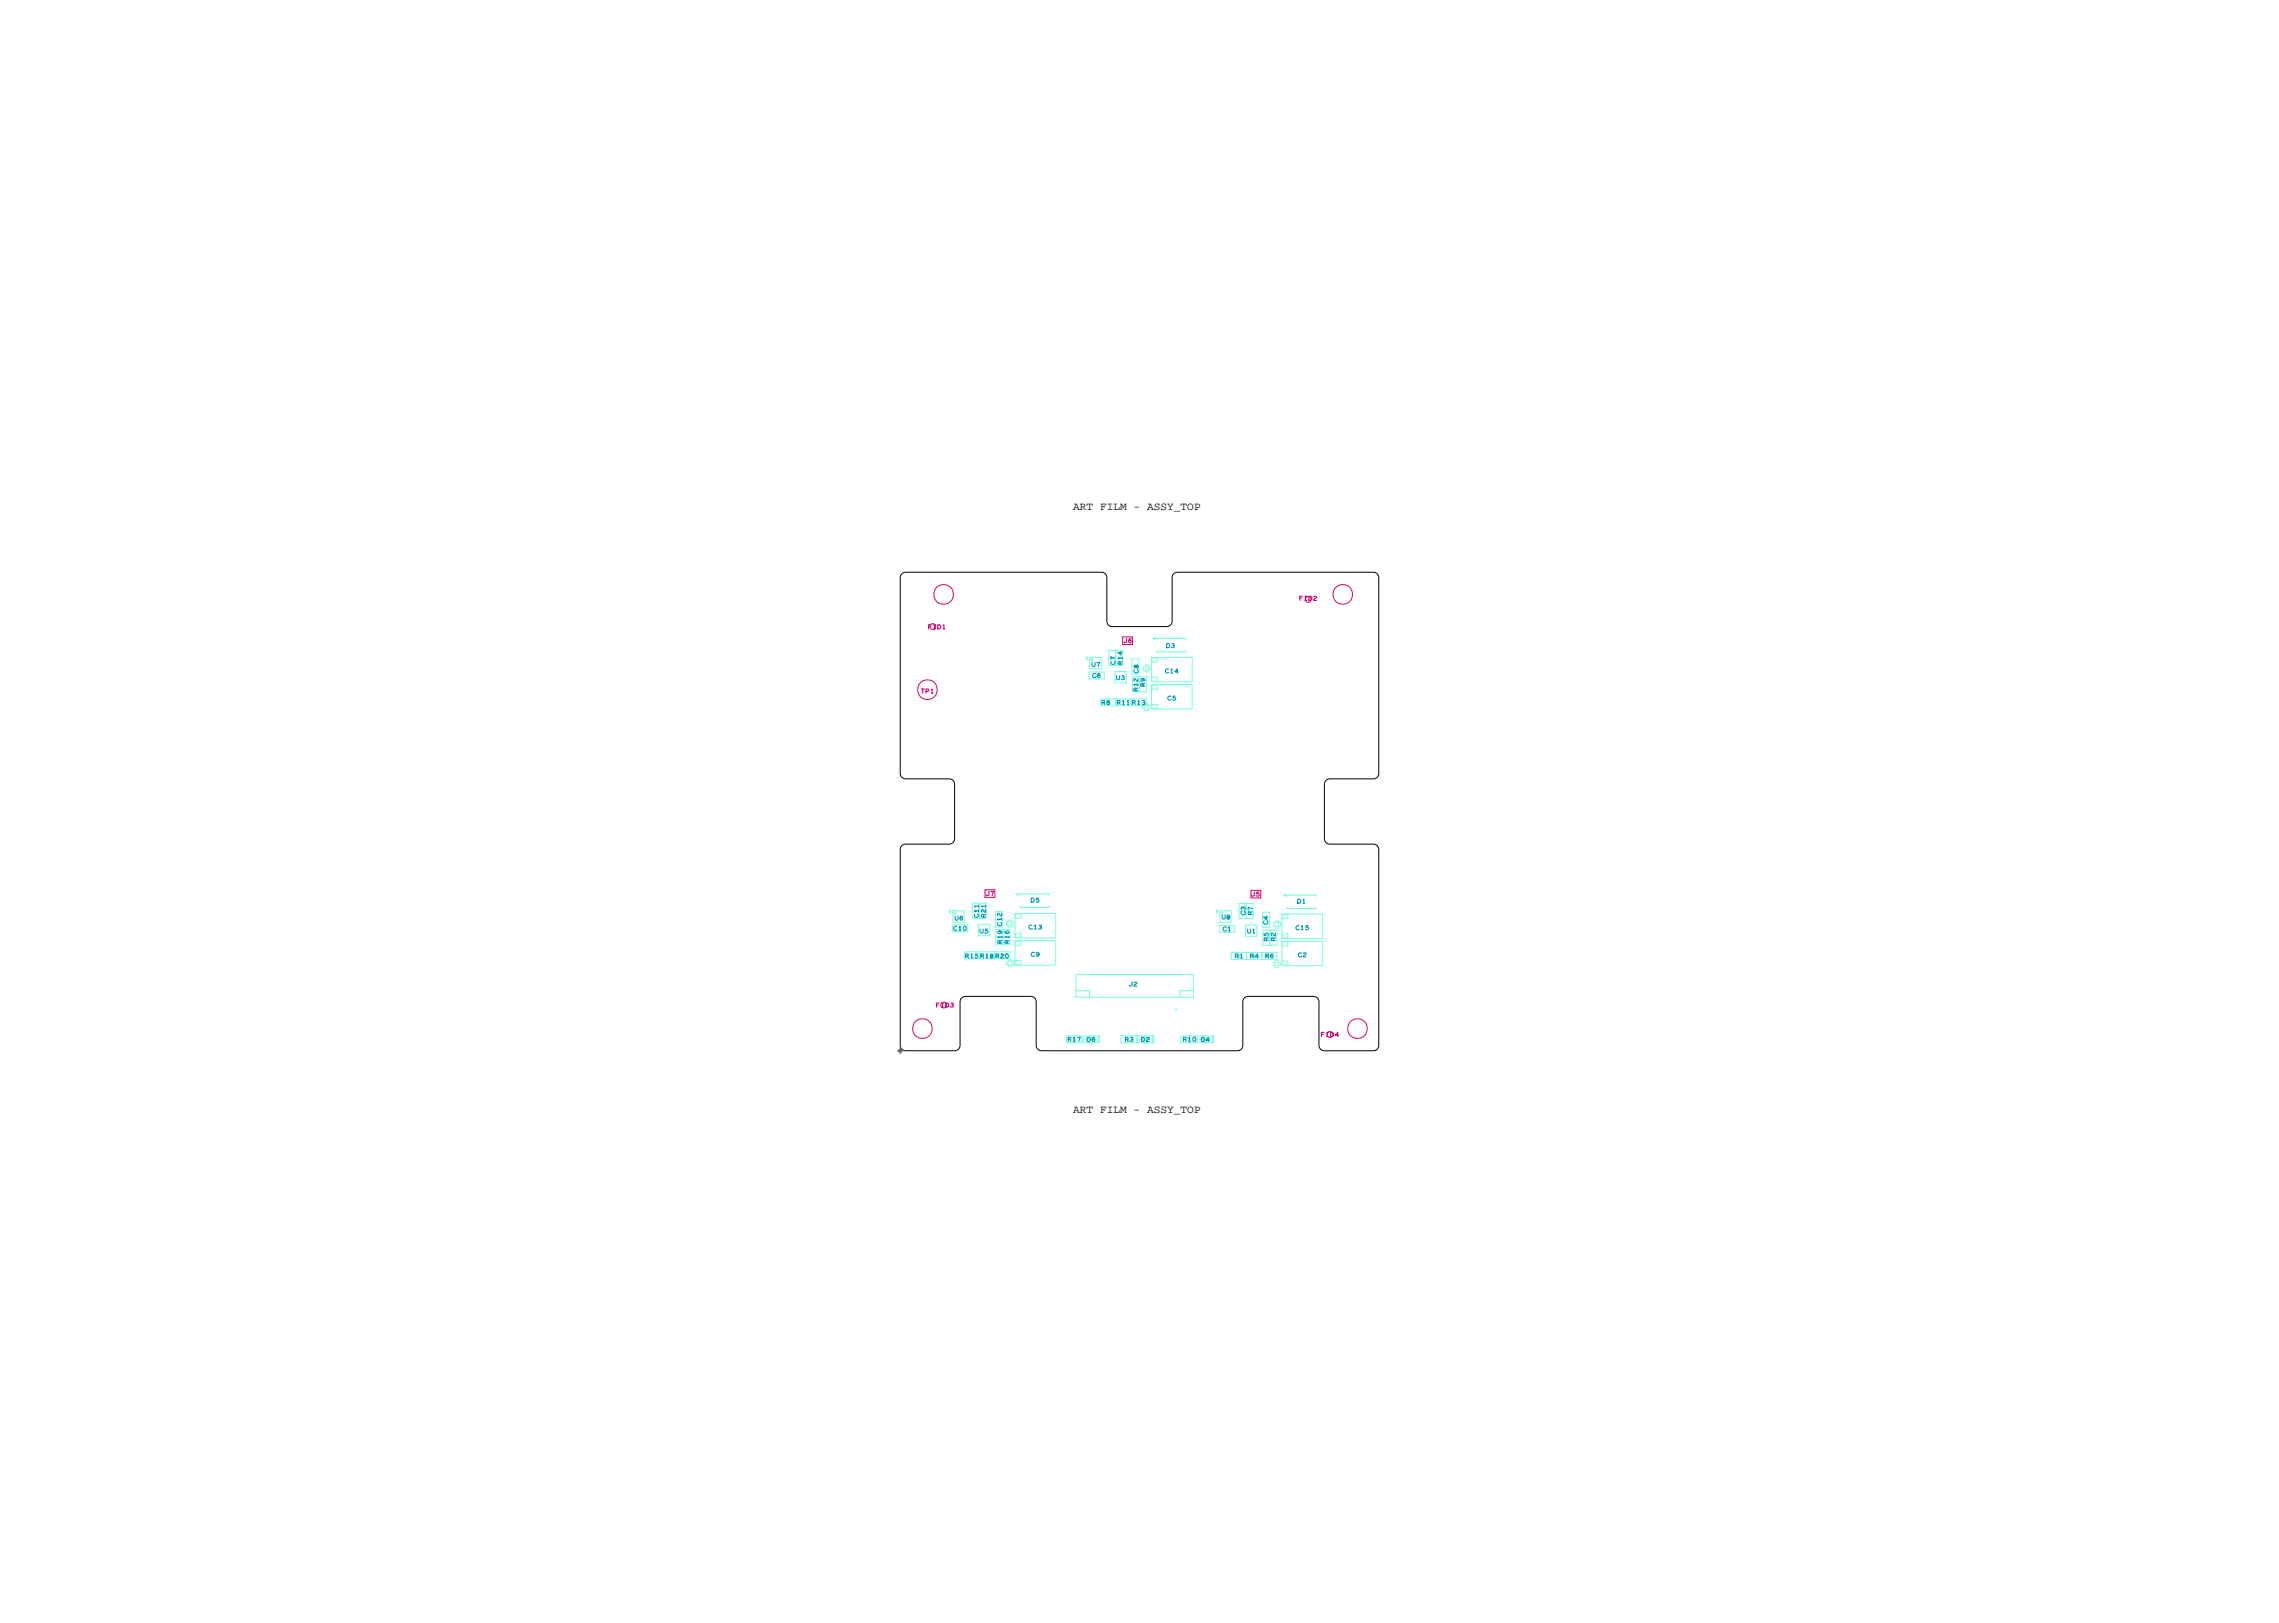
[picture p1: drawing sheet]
<svg xmlns="http://www.w3.org/2000/svg" width="419mm" height="298mm" viewBox="0 0 419 298" stroke-linecap="round" stroke-linejoin="round" font-family="sans-serif">
<defs><g id="words">
<g font-size="2.1">
<text x="197.4" y="93.7">ART FILM - ASSY_TOP</text>
<text x="197.4" y="204.7">ART FILM - ASSY_TOP</text>
</g>
<g font-size=".8" fill="#d7006b">
<text x="170.6" y="115.6">FID1</text>
<text x="172.1" y="185.2">FID3</text>
</g>
<g font-size=".8" fill="#75ffd9">
<text x="200.8" y="124.6">C6</text>
<text x="233.1" y="170" transform="rotate(-90 233.1 170)">C4</text>
</g>
<g font-size=".8" fill="#0097b7">
<text x="206.3" y="122.2" transform="rotate(-90 206.3 122.2)">R14</text>
<text x="202.6" y="129.6">R8</text>
<text x="205.4" y="129.6">R11 R13</text>
<text x="209.2" y="127.1" transform="rotate(-90 209.2 127.1)">R12</text>
<text x="210.5" y="126.3" transform="rotate(-90 210.5 126.3)">R9</text>
<text x="175.3" y="171.1">C10</text>
<text x="179.9" y="168.7" transform="rotate(-90 179.9 168.7)">C11</text>
<text x="181.2" y="168.7" transform="rotate(-90 181.2 168.7)">R21</text>
<text x="184.2" y="173.5" transform="rotate(-90 184.2 173.5)">R19</text>
<text x="185.5" y="173.5" transform="rotate(-90 185.5 173.5)">R16</text>
<text x="189.1" y="170.9">C13</text>
<text x="224.8" y="171.2">C1</text>
<text x="233.2" y="173.1" transform="rotate(-90 233.2 173.1)">R5</text>
<text x="234.5" y="173.1" transform="rotate(-90 234.5 173.1)">R2</text>
<text x="177.5" y="176.2">R15 R18 R20</text>
<text x="227.1" y="176.2">R1</text>
<text x="229.9" y="176.2">R4</text>
<text x="232.6" y="176.2">R6</text>
<text x="196.3" y="191.5">R17</text>
<text x="206.8" y="191.5">R3</text>
<text x="217.5" y="191.5">R10</text>
</g>
</g></defs>
<!-- layer: Board Outline -->
<path d="M165.8 105.5l.8-.3h36.2l.5 .4 .2 .5 .1 8.1 .1 .5 .2 .3 .7 .2h10l.6-.2 .3-.6 .1-8.3 .2-.5 .5-.3 36.3-.1 .6 .3 .4 .7-.1 36.2-.3 .6-.5 .2h-8.1l-.5 .1-.3 .3-.2 .6v10l.2 .7 .6 .3h8.2l.6 .3 .3 .5 .1 36.2-.3 .7-.7 .3h-9l-.7-.2-.3-.7-.1-8.2-.2-.5-.4-.3-12.3-.1-.7 .3-.3 .5-.1 8.3-.2 .6-.5 .3h-36.3l-.6-.3-.3-.6v-8.1l-.2-.4-.3-.4-.5-.2h-12l-.7 .3-.3 .6v8.1l-.2 .5-.2 .3-.6 .2h-9l-.7-.3-.3-.7v-36.2l.3-.5 .5-.3h8.2l.4-.1 .3-.3 .3-.6v-10l-.3-.6-.6-.4h-8.2l-.6-.2-.3-.5v-36.3z" fill="none" stroke="#000" stroke-width=".18"/>
<!-- layer: Components -->
<g fill="none" stroke="#75ffd9" stroke-width=".18">
<path d="M203.9 119.6h2.6v2.8h-2.6zM205.2 119.6v2.8M199.8 120.8l.3 .2-.3 .3zM200.3 123.6h2.8v1.2h-2.8zM200.4 120.9h2.1v2.1h-2.1zM200.6 121.2l.2-.1 .2 .1v.2l-.2 .1-.2-.1zM204.3 120.9h.5M204.3 121.1h.5M205 123.5h2.1v2.1h-2.1zM205.2 128.5v1.3M205.6 120.9h.5M205.6 121.1h.5"/>
<path d="M208 128.5v1.3h2.8v-1.3h-8.4v1.3h4.5M208.2 121.1h1.2v2.8h-1.2zM208.3 124.4h2.5v2.8h-2.5zM208.5 122.5h.6M208.5 122.6h.6M209.5 124.4v2.8M209.6 124.4v2.8M210.2 122.7h.4v-.4h.5v.4h.4v.5h-.4v.4h-.5v-.4h-.4zM210.5 129.4h.5v.4h.4v.5h-.4v.4h-.5v-.4h-.3v-.5h.3zM211.7 125.9h7.5v4.5h-7.5zM211.7 120.9h7.5v4.5h-7.5zM211.8 126h1v.7h-1z"/>
<path d="M211.8 129.5h1v.8h-1zM211.8 121h1v.7h-1zM211.8 124.5h1v.8h-1zM174.6 167.4l.3 .2-.3 .3zM175.2 171.3v-1.2h2.8v1.2h-1.7M175.2 167.5h2.1v2.1h-2.1zM175.4 167.8l.2-.1 .2 .1v.2l-.2 .1-.2-.1zM178.6 175.4v.6M178.8 166.1h2.6v2.8h-2.6zM178.8 175.4v.6M179.2 167.4h.5M179.2 167.6h.5"/>
<path d="M179.9 170h2.1v2.1h-2.1zM180.1 166.1v2.8M180.1 175v1.3h1.7M180.5 167.4h.5M180.5 167.6h.5M181.4 175.4v.6M181.6 175.4v.6M182.9 175v1.3h2.8v-1.3h-8.4v1.3h1.7M183.1 167.6h1.2v2.8h-1.2zM183.4 169h.6M183.4 169.1h.6M183.5 172.4h.6"/>
<path d="M183.5 172.2h.6M184.2 175.4v.6M184.4 175.4v.6M184.4 170.9v1.7M184.5 170.9v1.7M184.8 172.4h.6M184.8 172.2h.6M185.4 169.2h.5v.4h.4v.5h-.4v.4h-.5v-.4h-.4v-.5h.4zM185.4 176.5h.5v.4h.4v.5h-.4v.4h-.5v-.4h-.3v-.5h.3zM185.7 172.6v-1.7h-2.5v2.8h2.5M186.6 173h7.5v4.5h-7.5zM186.6 168h7.5v4.5h-7.5z"/>
<path d="M186.7 173.1h1v.7h-1zM186.7 176.6h1v.8h-1zM186.7 168.1h1v.7h-1zM186.7 171.6h1v.8h-1zM197.9 179.2h21.6v4.2h-21.6zM223.7 167.4l.3 .2-.3 .3zM224.3 170.2h2.8v1.2h-2.8zM224.3 167.5h2.1v2.1h-2.1zM224.5 167.8l.2-.1 .2 .1v.2l-.2 .1-.2-.1zM226.4 175.1h8.4v1.3h-8.4zM227.9 166.1h2.5v2.8h-2.5zM228.2 167.5h.6"/>
<path d="M228.2 167.6h.6M229 170.1h2.1v2.1h-2.1zM229.1 166.1v2.8M229.2 175.1v1.3M229.5 167.5h.6M229.5 167.6h.6M232 175.1v1.3M232.2 167.7h1.2v2.8h-1.2zM233.5 173.8v-2.8h-1.2v2.8h2.5v-2.8h-1.2v2.8M234.5 176.6h.5v.4h.4v.5h-.4v.4h-.5v-.4h-.3v-.5h.3zM234.6 169.4h.5v.4h.4v.5h-.4v.4h-.5v-.4h-.4v-.5h.4zM235.7 173.1h7.5v4.5h-7.5z"/>
<path d="M235.7 168.1h7.5v4.5h-7.5zM235.8 173.2h1v.7h-1zM235.8 176.7h1v.8h-1zM235.8 168.2h1v.7h-1zM235.8 171.7h1v.8h-1zM196.2 190.5h2.7v1.3h-2.7zM199.2 190.5h3v1.3h-3zM199.4 191.1h.9M200.3 190.5l.6 .6-.6 .7zM200.9 191.1h.8M200.9 190.7v.8M201.9 190.5v1.3"/>
<path d="M206.2 190.5h2.7v1.3h-2.7zM209.2 190.5h3v1.3h-3zM209.4 191.1h.9M210.3 190.5l.6 .6-.6 .7zM210.9 191.1h.8M210.9 190.7v.8M211.9 190.5v1.3M218.8 191.8h-1.6v-1.3h2.7v1.3M220.2 190.5h3v1.3h-3zM220.4 191.1h.9M221.3 190.5l.6 .6-.6 .7zM221.9 191.1h.8"/>
<path d="M221.9 190.7v.8M222.9 190.5v1.3"/>
</g>
<g fill="none" stroke="#d7006b" stroke-width=".18">
<path d="M206.5 117.1h1.8v1.4h-1.8zM181.2 163.6h1.8v1.4h-1.8zM230.1 163.7h1.8v1.4h-1.8z"/>
<circle cx="171.5" cy="115.2" r=".54"/>
<circle cx="173.5" cy="109.3" r="1.81"/>
<circle cx="240.5" cy="110.2" r=".54"/>
<circle cx="246.9" cy="109.3" r="1.81"/>
<circle cx="170.6" cy="126.8" r="1.81"/>
<circle cx="169.6" cy="189.2" r="1.81"/>
<circle cx="173.5" cy="184.8" r=".54"/>
<circle cx="244.5" cy="190.2" r=".54"/>
<circle cx="249.6" cy="189.2" r="1.81"/>
</g>
<path d="M212.7 117.6v-.2h5.3v.2M218 119.6v.3h-5.3v-.3M187.6 164.6v-.2h5.3v.2M192.9 166.6v.3h-5.3v-.3M236.7 164.8v-.2h5.3v.2M242 166.8v.3h-5.3v-.3M197.9 182.2h2.5v1.2M216.2 185.6l.2 .1zM219.5 182.2h-2.5v1.2" fill="none" stroke="#75ffd9" stroke-width=".2"/>
<path d="M212.1 117.4l.2-.1 .1 .2-.1 .1zM187 164.4l.2-.1 .1 .2-.1 .1zM236.1 164.6l.2-.1 .1 .2-.1 .1z" fill="none" stroke="#75ffd9" stroke-width=".25"/>
<!-- layer: Text -->
<g fill="none" stroke="#d7006b" stroke-width=".2">
<path d="M171.2 114.9h-.5v.7M171.7 114.9h.3M171.9 114.9v.7M172.4 114.9h.3a.39 .39 0 0 1 .3 .4 .39 .39 0 0 1-.3 .3h-.3zM173.4 115l.2-.1v.7M207.2 117.4l-.1 .7-.2 .1-.2-.1M208 117.5a.32 .32 0 0 0-.5 .3 .32 .32 0 0 0 .5 .3 .24 .24 0 0 0-.1-.4 .24 .24 0 0 0-.4 .2M239 110h.3M239.5 109.6h-.5v.8M240 110.4h.3M240 109.6h.3M240.1 109.6v.8"/>
<path d="M240.7 109.6h.3a.39 .39 0 0 1 .3 .4 .39 .39 0 0 1-.3 .4h-.3zM241.6 109.8a.24 .24 0 0 1 .3-.2 .24 .24 0 0 1 .1 .3l-.3 .3-.1 .2h.5M169.4 126.7h.6M169.7 126.7v.8M170.3 127.1h.4l.1-.3-.5-.1v.8M171.3 126.9l.1-.2v.8M171.3 127.5h.3M181.9 163.9l-.1 .7-.2 .1-.2-.1M182.2 163.9h.5l-.2 .8M230.7 164l-.1 .7-.2 .1-.2-.1M231.5 164h-.4v.4a.29 .29 0 0 1 .4 0 .29 .29 0 0 1-.1 .5 .29 .29 0 0 1-.4-.2M172.7 184.4h-.5v.8"/>
<path d="M173.2 184.4h.3M173.3 184.4v.8M173.9 184.4h.3a.39 .39 0 0 1 .3 .4 .39 .39 0 0 1-.3 .4h-.3zM174.9 184.5h.4l-.2 .3M243 190.2h.3M243.5 189.8h-.5v.8M244 190.6h.3M244 189.8h.3M244.1 189.8v.8M244.7 189.8h.3a.39 .39 0 0 1 .3 .4 .39 .39 0 0 1-.3 .4h-.3zM246.2 190.4h-.7l.5-.6v.8"/>
</g>
<g fill="none" stroke="#0097b7" stroke-width=".2">
<path d="M206.1 119.8v.7l-.5-.5h.7M214.5 118.3h.3a.39 .39 0 0 1 .3 .4 .39 .39 0 0 1-.3 .4h-.3zM215.5 118.4h.4l-.1 .3M215.7 118.7h.2a.27 .27 0 0 1-.1 .4 .27 .27 0 0 1-.4-.1M200.8 121.8v.6l.3 .2 .3-.2v-.6M201.5 123.9a.38 .38 0 0 0-.5 .1 .38 .38 0 0 0 0 .5 .38 .38 0 0 0 .5 0M201.7 121.8h.5l-.2 .8M202.3 123.9a.32 .32 0 0 0-.5 .3 .32 .32 0 0 0 .5 .3 .24 .24 0 0 0-.1-.4 .24 .24 0 0 0-.4 .2M202.7 129.2h.4l.1-.3-.5-.1v.8M203.6 128.9v.2l.3 .1a.21 .21 0 0 1 .1 .3 .21 .21 0 0 1-.4 0 .21 .21 0 0 1 .1-.3l.3-.1v-.2zM204.9 121.6a.38 .38 0 0 1 0 .5 .38 .38 0 0 1-.5 0 .38 .38 0 0 1-.1-.5M205 121l-.7-.2v.5"/>
<path d="M205.3 124.2v.6l.3 .2 .3-.2v-.6M205.5 129.2h.4l.1-.3-.5-.1v.8M206 122.1l-.1-.4-.2-.1-.1 .5h.7M206.3 124.3h.4l-.1 .3M206.3 121h-.7l.1 .2M206.4 129l.2-.2v.8M206.5 124.6h.2a.27 .27 0 0 1-.1 .4 .27 .27 0 0 1-.4-.1M207.3 129l.2-.2v.8M208.3 129.2h.4l.1-.3-.5-.1v.8M208.6 122.4v.3l.2 .1 .1-.3a.21 .21 0 0 1 .3-.1 .21 .21 0 0 1 0 .3 .21 .21 0 0 1-.3-.1l-.1-.2zM208.9 127l-.1-.4-.2-.1-.1 .5h.7M209.2 123.1a.38 .38 0 0 1 0 .5 .38 .38 0 0 1-.5 .1 .38 .38 0 0 1-.1-.6"/>
<path d="M209.2 129l.2-.2v.8M209.2 124.8v.5l-.2-.1-.2-.4a.24 .24 0 0 0-.3 .2 .24 .24 0 0 0 .1 .3M209.2 125.9h-.7l.1 .2M210.1 124.8a.26 .26 0 0 1 .2 .3 .26 .26 0 0 1-.4 .1 .26 .26 0 0 1 .1-.4 .34 .34 0 0 1 .4 0 .34 .34 0 0 1 .1 .5M210.1 128.9h.4l-.2 .3M210.2 126.2l-.1-.4-.2-.1-.1 .5h.7M214.9 123.1a.38 .38 0 0 0-.5 0 .38 .38 0 0 0 0 .6 .38 .38 0 0 0 .5 0M215.3 123.2l.2-.2v.8M215.3 128.1a.38 .38 0 0 0-.5 0 .38 .38 0 0 0 .1 .6 .38 .38 0 0 0 .5 0M215.3 123.8h.3M216.1 128h-.3l-.1 .3a.29 .29 0 0 1 .5 .1 .29 .29 0 0 1-.2 .4 .29 .29 0 0 1-.4-.1M216.7 123.5h-.7l.5-.5v.8"/>
<path d="M175.6 168.4v.6l.3 .2 .3-.2v-.6M176 170.4a.38 .38 0 0 0-.5 .1 .38 .38 0 0 0 0 .5 .38 .38 0 0 0 .5 0M176.4 170.5l.2-.2v.8M177 168.5a.32 .32 0 0 0-.5 .3 .32 .32 0 0 0 .5 .3 .24 .24 0 0 0-.1-.4 .24 .24 0 0 0-.4 .2M177.2 170.4a.32 .32 0 0 1 .5 .3 .32 .32 0 0 1-.5 .3l-.1-.3zM177.6 175.8h.4l.1-.3-.5-.1v.8M178.6 175.6l.1-.2v.8M179.8 175.4h-.4v.3a.29 .29 0 0 1 .4 .1 .29 .29 0 0 1-.1 .4 .29 .29 0 0 1-.4-.1M179.8 168.1a.38 .38 0 0 1 0 .5 .38 .38 0 0 1-.5 0 .38 .38 0 0 1-.1-.5M179.9 166.6h-.7l.1 .2M179.9 167.5h-.7l.1 .2M180.2 170.8v.6l.3 .2 .3-.2v-.6"/>
<path d="M180.4 175.8h.4l.1-.3-.5-.1v.8M180.9 168.6l-.1-.4-.2-.1-.1 .5h.7M181.2 166.6h-.7l.1 .2M181.2 167.2v.6l-.2-.1-.2-.4a.24 .24 0 0 0-.3 .1 .24 .24 0 0 0 .1 .3M181.3 175.6l.2-.2v.8M181.6 170.8h-.4v.4a.29 .29 0 0 1 .4 0 .29 .29 0 0 1-.1 .5 .29 .29 0 0 1-.4-.2M182.2 175.5v.2l.2 .1a.21 .21 0 0 1 .1 .3 .21 .21 0 0 1-.3 0 .21 .21 0 0 1 .1-.3l.3-.1v-.2zM183.2 175.8h.4l.1-.3-.5-.1v.8M183.8 171.2a.26 .26 0 0 1 .2 .3 .26 .26 0 0 1-.4 .1 .26 .26 0 0 1 .1-.4 .34 .34 0 0 1 .4 0 .34 .34 0 0 1 .1 .5M183.9 173.4l-.1-.4-.2-.1-.1 .5h.7M184.1 175.5a.24 .24 0 0 1 .3-.1 .24 .24 0 0 1 .1 .3l-.4 .2-.1 .3h.6M184.1 169.6a.38 .38 0 0 1 0 .5 .38 .38 0 0 1-.5 .1 .38 .38 0 0 1-.1-.6"/>
<path d="M184.2 167.9v.6l-.2-.1-.3-.4a.24 .24 0 0 0-.3 .1 .24 .24 0 0 0 .2 .3M184.2 169.1h-.8l.2 .1M184.2 168.9v.3M184.2 172.3h-.7l.1 .2M184.9 171.2a.32 .32 0 0 0 .2 .5 .32 .32 0 0 0 .4-.4 .24 .24 0 0 0-.4 0 .24 .24 0 0 0 .1 .4M185 175.5a.32 .32 0 0 1 .4 .3 .32 .32 0 0 1-.4 .3l-.1-.3zM185.2 173.4l-.1-.4-.2-.1-.1 .5h.7M185.5 172.3h-.7l.1 .2M189.6 165.1h.3a.39 .39 0 0 1 .3 .4 .39 .39 0 0 1-.3 .4h-.3zM189.8 170.2a.38 .38 0 0 0-.5 0 .38 .38 0 0 0 0 .6 .38 .38 0 0 0 .5 0M190.2 170.3l.2-.2v.8M190.2 175.2a.38 .38 0 0 0-.5 0 .38 .38 0 0 0 .1 .6 .38 .38 0 0 0 .5 0"/>
<path d="M191 165.1h-.4v.4a.29 .29 0 0 1 .4 0 .29 .29 0 0 1-.1 .5 .29 .29 0 0 1-.4-.2M191.1 170.2h.4l-.2 .3M191.1 175.4a.26 .26 0 0 1-.4 .2 .26 .26 0 0 1-.1-.4 .26 .26 0 0 1 .5 .1 .34 .34 0 0 1-.1 .4 .34 .34 0 0 1-.4 .1M224.7 168.2v.6l.3 .2 .3-.2v-.6M225.5 170.5a.38 .38 0 0 0-.5 .1 .38 .38 0 0 0 0 .5 .38 .38 0 0 0 .5 0M225.7 168.3v.2l.2 .1a.21 .21 0 0 1 .2 .3 .21 .21 0 0 1-.4 0 .21 .21 0 0 1 .1-.3l.3-.1v-.2zM225.9 170.6l.2-.2v.8M227.2 175.8h.4l.1-.3-.5-.1v.8M228.2 175.6l.1-.2v.8M228.6 167l-.3-.2v.4M228.6 167.1v-.2a.27 .27 0 0 1 .4 .1 .27 .27 0 0 1-.2 .3M228.9 167.6a.38 .38 0 0 1 0 .5 .38 .38 0 0 1-.5 .1 .38 .38 0 0 1-.1-.6"/>
<path d="M229.4 170.8v.6l.3 .2 .3-.2v-.6M229.9 168.2v-.4l-.3-.1-.1 .5h.8M230 175.8h.4l.1-.3-.5-.1v.8M230.3 167.1l-.8-.3v.5M230.3 167.7l-.4 .2M230.4 171l.2-.2v.8M230.4 171.6h.3M231.4 176h-.6l.5-.6v.8M232.5 171.7v.3h.3a.29 .29 0 0 1 .1-.4 .29 .29 0 0 1 .4 .1 .29 .29 0 0 1-.2 .4M232.8 175.8h.4l.1-.3-.5-.1v.8M232.9 173l-.1-.4-.2-.1-.1 .5h.7M232.9 168.5v.6l-.5-.5h.7"/>
<path d="M233 169.3a.38 .38 0 0 1 0 .6 .38 .38 0 0 1-.5 0 .38 .38 0 0 1-.1-.5M234.1 175.5a.32 .32 0 0 0-.4 .3 .32 .32 0 0 0 .4 .3 .24 .24 0 0 0-.1-.4 .24 .24 0 0 0-.3 .2M234.2 173l-.1-.4-.2-.1-.1 .5h.7M234.5 171.6v.5l-.2-.1-.2-.4a.24 .24 0 0 0-.3 .2 .24 .24 0 0 0 .1 .3M238.6 165.3h.3a.39 .39 0 0 1 .3 .4 .39 .39 0 0 1-.3 .4h-.3zM238.9 170.3a.38 .38 0 0 0-.5 0 .38 .38 0 0 0 0 .6 .38 .38 0 0 0 .5 0M239.3 170.4l.2-.2v.8M239.3 175.3a.38 .38 0 0 0-.5 0 .38 .38 0 0 0 .1 .6 .38 .38 0 0 0 .5 0M239.3 171h.3M239.6 165.5l.2-.2v.8M239.6 166.1h.3M239.7 175.3a.24 .24 0 0 1 .3-.1 .24 .24 0 0 1 .1 .3l-.3 .2-.1 .3h.5"/>
<path d="M240.5 170.2h-.3v.3a.29 .29 0 0 1 .4 .1 .29 .29 0 0 1-.1 .4 .29 .29 0 0 1-.4-.1M196.4 191.1h.4l.1-.3-.5-.1v.8M197.4 190.9l.2-.2v.8M198.2 190.7h.5l-.3 .8M199.9 190.8h.3a.39 .39 0 0 1 .3 .3 .39 .39 0 0 1-.3 .4h-.3zM201.3 190.8a.32 .32 0 0 0-.5 .3 .32 .32 0 0 0 .5 .3 .24 .24 0 0 0-.1-.3 .24 .24 0 0 0-.4 .1M207 191.1h.4v-.3l-.4-.1v.8M207.9 190.8h.4l-.1 .3M208.2 180.6v.6l-.3 .2-.2-.2M208.6 180.7a.24 .24 0 0 1 .3-.1 .24 .24 0 0 1 .1 .3l-.4 .2-.1 .3h.6M209.9 190.8h.3a.39 .39 0 0 1 .3 .3 .39 .39 0 0 1-.3 .4h-.3zM210.8 190.9a.24 .24 0 0 1 .4-.2 .24 .24 0 0 1 .1 .4l-.4 .2-.1 .2h.6"/>
<path d="M217.6 191.1h.4l.1-.3-.5-.1v.8M218.6 190.9l.2-.2v.8M219.4 190.8a.32 .32 0 0 1 .5 .3 .32 .32 0 0 1-.5 .3l-.1-.3zM220.9 190.8h.3a.39 .39 0 0 1 .3 .3 .39 .39 0 0 1-.3 .4h-.3zM222.4 191.3h-.6l.4-.5v.7"/>
</g>
<!-- layer: Drawing Origin -->
<path d="M164.9 193.2h1.3M165.3 193l.3-.1 .2 .1v.4l-.2 .1-.3-.1zM165.6 192.6v1.3" fill="none" stroke="#638b3a" stroke-width=".18"/>
<use href="#words"/>
</svg>
